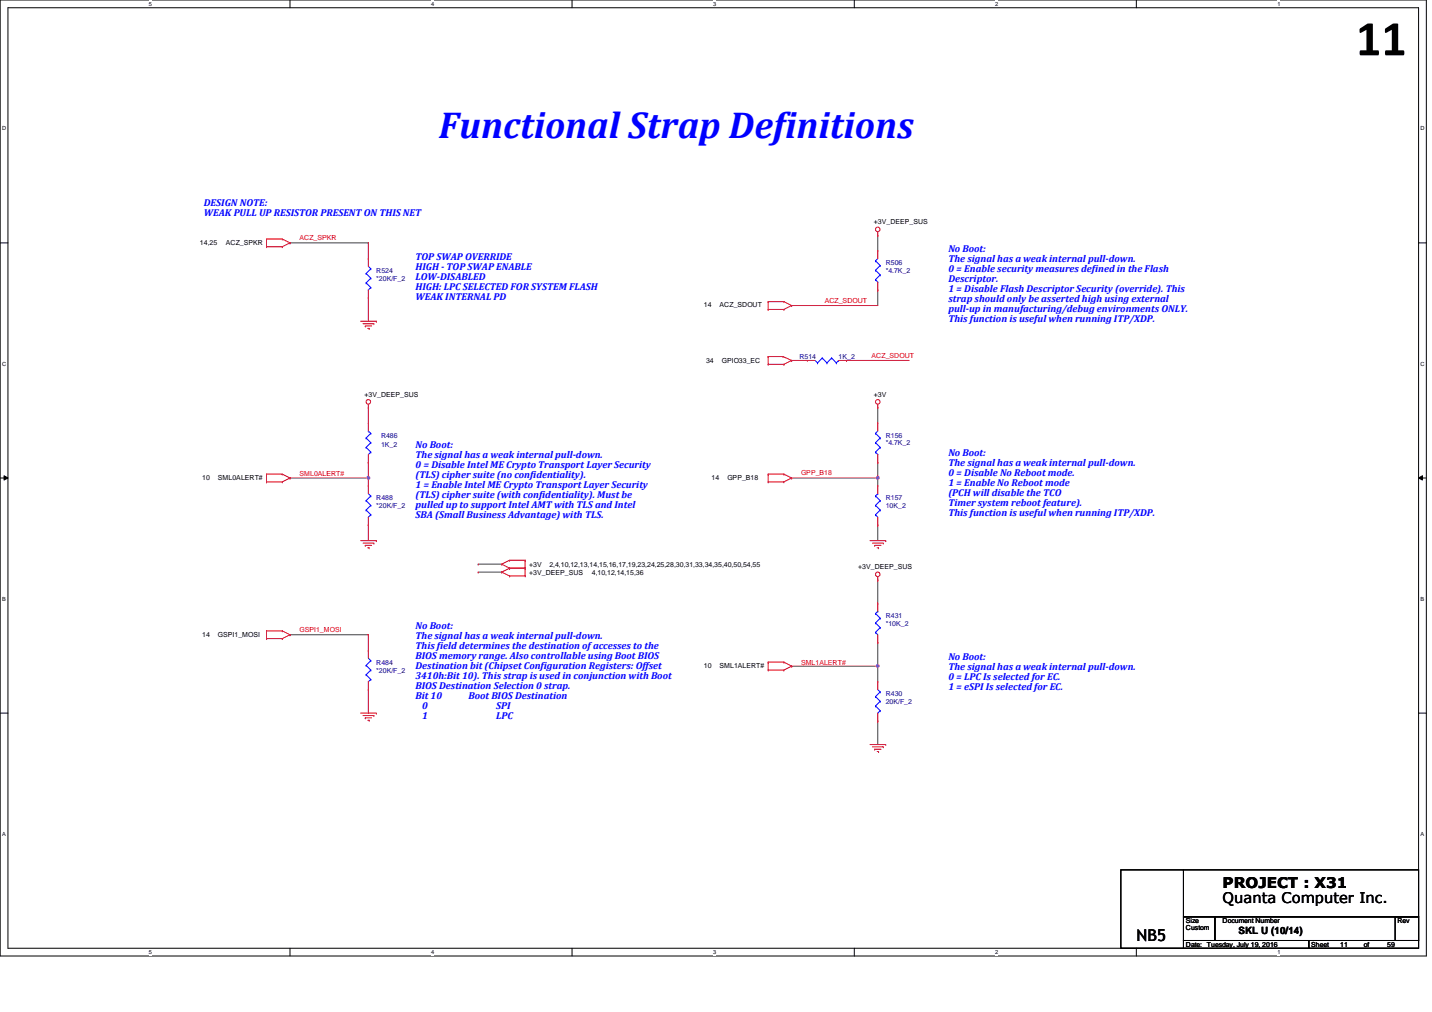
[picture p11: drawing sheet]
<svg xmlns="http://www.w3.org/2000/svg" width="297mm" height="210mm" viewBox="0 0 297 210" stroke-linecap="round" stroke-linejoin="round" font-family="sans-serif">
<defs><g id="words">
<text font-size="10.4" x="281.3" y="11.5">11</text>
<text font-size="7.8" fill="#00f" x="91.1" y="28.5">Functional Strap Definitions</text>
<text font-size="3.4" x="235.8" y="195.2">NB5</text>
<g font-size="3">
<text x="253.6" y="184.3">PROJECT : X31</text>
<text x="253.6" y="187.2">Quanta Computer Inc.</text>
</g>
<g font-size="2.1" fill="#00f">
<text x="42.3" y="42.6">DESIGN NOTE:</text>
<text x="42.3" y="44.7">WEAK PULL UP RESISTOR PRESENT ON THIS NET</text>
<text x="86.2" y="54">TOP SWAP OVERRIDE</text>
<text x="196.7" y="52.4">No Boot:</text>
<text x="86.2" y="56">HIGH - TOP SWAP ENABLE</text>
<text x="86.2" y="58.1">LOW-DISABLED</text>
<text x="196.7" y="54.4">The signal has a weak internal pull-down.</text>
<text x="196.7" y="56.5">0 = Enable security measures defined in the Flash</text>
<text x="196.7" y="58.6">Descriptor.</text>
<text x="86.2" y="60.2">HIGH: LPC SELECTED FOR SYSTEM FLASH</text>
<text x="86.2" y="62.3">WEAK INTERNAL PD</text>
<text x="196.7" y="60.7">1 = Disable Flash Descriptor Security (override). This</text>
<text x="196.7" y="62.7">strap should only be asserted high using external</text>
<text x="196.7" y="64.8">pull-up in manufacturing/debug environments ONLY.</text>
<text x="196.7" y="66.9">This function is useful when running ITP/XDP.</text>
<text x="86.2" y="93">No Boot:</text>
<text x="86.2" y="95.1">The signal has a weak internal pull-down.</text>
<text x="196.7" y="94.6">No Boot:</text>
<text x="86.2" y="97.2">0 = Disable Intel ME Crypto Transport Layer Security</text>
<text x="86.2" y="99.2">(TLS) cipher suite (no confidentiality).</text>
<text x="86.2" y="101.3">1 = Enable Intel ME Crypto Transport Layer Security</text>
<text x="196.7" y="96.7">The signal has a weak internal pull-down.</text>
<text x="196.7" y="98.8">0 = Disable No Reboot mode.</text>
<text x="196.7" y="100.8">1 = Enable No Reboot mode</text>
<text x="86.2" y="103.4">(TLS) cipher suite (with confidentiality). Must be</text>
<text x="86.2" y="105.5">pulled up to support Intel AMT with TLS and Intel</text>
<text x="86.2" y="107.5">SBA (Small Business Advantage) with TLS.</text>
<text x="196.7" y="102.9">(PCH will disable the TCO</text>
<text x="196.7" y="105">Timer system reboot feature).</text>
<text x="196.7" y="107.1">This function is useful when running ITP/XDP.</text>
<text x="86.2" y="130.4">No Boot:</text>
<text x="86.2" y="132.5">The signal has a weak internal pull-down.</text>
<text x="86.2" y="134.5">This field determines the destination of accesses to the</text>
<text x="86.2" y="136.6">BIOS memory range. Also controllable using Boot BIOS</text>
<text x="196.7" y="136.9">No Boot:</text>
<text x="86.2" y="138.7">Destination bit (Chipset Configuration Registers: Offset</text>
<text x="86.2" y="140.8">3410h:Bit 10). This strap is used in conjunction with Boot</text>
<text x="86.2" y="142.8">BIOS Destination Selection 0 strap.</text>
<text x="196.7" y="139">The signal has a weak internal pull-down.</text>
<text x="196.7" y="141.1">0 = LPC Is selected for EC.</text>
<text x="196.7" y="143.1">1 = eSPI Is selected for EC.</text>
<text x="86.2" y="144.9">Bit 10</text>
<text x="87.6" y="147">0</text>
<text x="87.6" y="149.1">1</text>
<text x="97.2" y="144.9">Boot BIOS Destination</text>
<text x="102.9" y="147">SPI</text>
<text x="102.9" y="149.1">LPC</text>
</g>
<text font-size="2.1" x="256.9" y="193.7">SKL U (10/14)</text>
<g font-size="1.4">
<text x="181.3" y="46.5">+3V_DEEP_SUS</text>
<text x="41.5" y="50.8">14,25</text>
<text x="46.9" y="50.8">ACZ_SPKR</text>
<text x="146" y="63.8">14</text>
<text x="149.3" y="63.8">ACZ_SDOUT</text>
<text x="146.5" y="75.3">34</text>
<text x="149.7" y="75.3">GPIO33_EC</text>
<text x="75.6" y="82.3">+3V_DEEP_SUS</text>
<text x="181.3" y="82.3">+3V</text>
<text x="41.9" y="99.5">10</text>
<text x="45.2" y="99.5">SML0ALERT#</text>
<text x="147.6" y="99.5">14</text>
<text x="150.9" y="99.5">GPP_B18</text>
<text x="109.8" y="119.2">+3V_DEEP_SUS</text>
<text x="109.8" y="117.6">+3V</text>
<text x="114" y="117.6">2,4,10,12,13,14,15,16,17,19,23,24,25,28,30,31,33,34,35,40,50,54,55</text>
<text x="122.8" y="119.2">4,10,12,14,15,36</text>
<text x="178" y="118.1">+3V_DEEP_SUS</text>
<text x="41.9" y="132">14</text>
<text x="45.2" y="132">GSPI1_MOSI</text>
<text x="146" y="138.6">10</text>
<text x="149.3" y="138.6">SML1ALERT#</text>
<text x="246" y="191.5">Size</text>
<text x="253.6" y="191.5">Document Number</text>
<text x="289.9" y="191.5">Rev</text>
<text x="246" y="193">Custom</text>
<text x="246" y="196.4">Date: Tuesday, July 19, 2016</text>
<text x="272" y="196.4">Sheet</text>
<text x="278" y="196.4">11</text>
<text x="282.9" y="196.4">of</text>
<text x="287.7" y="196.4">59</text>
</g>
<g font-size="1.4" fill="#f00">
<text x="62.1" y="49.8">ACZ_SPKR</text>
<text x="171.1" y="62.8">ACZ_SDOUT</text>
<text x="180.8" y="74.2">ACZ_SDOUT</text>
<text x="62.1" y="98.8">SML0ALERT#</text>
<text x="166.2" y="98.6">GPP_B18</text>
<text x="62.1" y="131.1">GSPI1_MOSI</text>
<text x="166.2" y="137.8">SML1ALERT#</text>
</g>
<g font-size="1.4" fill="#000080">
<text x="78.1" y="56.6">R524</text>
<text x="78.1" y="58.3">*20K/F_2</text>
<text x="183.7" y="55">R506</text>
<text x="183.7" y="56.6">*4.7K_2</text>
<text x="165.8" y="74.5">R514</text>
<text x="173.9" y="74.5">1K_2</text>
<text x="79" y="90.8">R486</text>
<text x="79" y="92.7">1K_2</text>
<text x="183.7" y="90.8">R156</text>
<text x="183.7" y="92.4">*4.7K_2</text>
<text x="78.1" y="103.8">R488</text>
<text x="78.1" y="105.4">*20K/F_2</text>
<text x="183.7" y="103.8">R157</text>
<text x="183.7" y="105.4">10K_2</text>
<text x="183.7" y="128.1">R431</text>
<text x="183.7" y="129.8">*10K_2</text>
<text x="78.1" y="137.9">R484</text>
<text x="78.1" y="139.5">*20K/F_2</text>
<text x="183.7" y="144.4">R430</text>
<text x="183.7" y="146">20K/F_2</text>
</g>
<g font-size="1.2">
<text x="30.9" y="1.2">5</text>
<text x="89.4" y="1.2">4</text>
<text x="147.9" y="1.2">3</text>
<text x="206.5" y="1.2">2</text>
<text x="265" y="1.2">1</text>
<text x=".5" y="27.1">D</text>
<text x="294.7" y="27.1">D</text>
<text x=".5" y="75.8">C</text>
<text x="294.7" y="75.8">C</text>
<text x=".5" y="124.6">B</text>
<text x="294.7" y="124.6">B</text>
<text x=".5" y="173.4">A</text>
<text x="294.7" y="173.4">A</text>
<text x="30.9" y="197.9">5</text>
<text x="89.4" y="197.9">4</text>
<text x="147.9" y="197.9">3</text>
<text x="206.5" y="197.9">2</text>
<text x="265" y="197.9">1</text>
</g>
</g></defs>
<path d="M0 0h295.9v198.3h-295.9zM1.6 1.6h292.7v195.1h-292.7z" fill="none" stroke="#000" stroke-width=".21"/>
<g fill="#fff">
<path d="M30.9 .2h.6v1.3h-.6z"/>
<path d="M30.9 196.8h.6v1.4h-.6z"/>
</g>
<path d="M60.2 0v1.6M60.2 196.7v1.6" fill="none" stroke="#000" stroke-width=".21"/>
<g fill="#fff">
<path d="M89.4 .2h.6v1.3h-.6z"/>
<path d="M89.4 196.8h.6v1.4h-.6z"/>
</g>
<path d="M118.7 0v1.6M118.7 196.7v1.6" fill="none" stroke="#000" stroke-width=".21"/>
<g fill="#fff">
<path d="M147.9 .2h.6v1.3h-.6z"/>
<path d="M147.9 196.8h.6v1.4h-.6z"/>
</g>
<path d="M177.2 0v1.6M177.2 196.7v1.6" fill="none" stroke="#000" stroke-width=".21"/>
<g fill="#fff">
<path d="M206.5 .2h.5v1.3h-.5z"/>
<path d="M206.5 196.8h.5v1.4h-.5z"/>
</g>
<path d="M235.7 0v1.6M235.7 196.7v1.6" fill="none" stroke="#000" stroke-width=".21"/>
<g fill="#fff">
<path d="M265 .2h.6v1.3h-.6z"/>
<path d="M265 196.8h.6v1.4h-.6z"/>
<path d="M.5 26h.8v1.3h-.8z"/>
<path d="M294.7 26h.8v1.3h-.8z"/>
<path d="M.5 74.8h.8v1.3h-.8z"/>
<path d="M294.7 74.8h.8v1.3h-.8z"/>
</g>
<path d="M0 50.4h1.6M294.3 50.4h1.6" fill="none" stroke="#000" stroke-width=".21"/>
<g fill="#fff">
<path d="M.5 123.5h.7v1.3h-.7z"/>
<path d="M294.7 123.5h.7v1.3h-.7z"/>
</g>
<path d="M0 99.1h1.6M.8 98.7l.8 .4-.8 .5zM294.3 99.1l.8-.4v.9zM294.3 99.1h1.6" fill="none" stroke="#000" stroke-width=".21"/>
<path d="M.8 98.7l.8 .4-.8 .5zM294.3 99.1l.8-.4v.9z" fill="#000"/>
<g fill="#fff">
<path d="M.5 172.3h.7v1.3h-.7z"/>
<path d="M294.7 172.3h.7v1.3h-.7z"/>
</g>
<path d="M0 147.9h1.6M294.3 147.9h1.6" fill="none" stroke="#000" stroke-width=".21"/>
<g fill="none" stroke="#800040" stroke-width=".21">
<path d="M60.2 50.4h.1M60.2 50.4h16.2M76.4 50.4h.1M76.4 50.4v3.2M76.4 61.8h.1M76.4 61.8v4.8M60.2 99.1h.1M60.2 99.1h16.2v1.7M164.2 99.1h.1M182.1 95.9h.1M182.1 84.5h.1M182.1 95.9v3.2h-17.9"/>
<path d="M182.1 84.5v3.3M76.4 100.8h.1"/>
</g>
<circle cx="76.4" cy="99.1" r=".31" fill="#f0f"/>
<circle cx="76.4" cy="99.1" r=".31" fill="none" stroke="#f0f" stroke-width=".21"/>
<g fill="none" stroke="#800040" stroke-width=".21">
<path d="M182.1 48.8h.1M182.1 48.8v3.2M164.2 63.4h.1M182.1 60.1h.1M182.1 60.1v3.3h-17.9M76.4 108.9h.1M76.4 108.9v3.2M60.2 131.7h.1M60.2 131.7h16.2M76.4 131.7h.1M76.4 131.7v3.2M164.2 138.2h.1"/>
<path d="M164.2 138.2h17.9M182.1 138.2h.1M182.1 133.3h.1M182.1 133.3v8.1M76.4 143h.1M76.4 143v4.9M182.1 149.5h.1M182.1 149.5v4.9"/>
</g>
<circle cx="182.1" cy="138.1" r=".3" fill="#f0f"/>
<circle cx="182.1" cy="138.1" r=".3" fill="none" stroke="#f0f" stroke-width=".21"/>
<path d="M164.2 74.8h.1M164.2 74.8h3.3M175.6 74.8h.1M175.6 74.8h13M76.4 95.9h.1M76.4 95.9v3.2M182.1 99.1h.1M182.1 99.1v1.7M182.1 108.9h.1M182.1 108.9v3.2M182.1 120.3h.1M182.1 120.3v4.8" fill="none" stroke="#800040" stroke-width=".21"/>
<circle cx="182.1" cy="99.1" r=".31" fill="#f0f"/>
<circle cx="182.1" cy="99.1" r=".31" fill="none" stroke="#f0f" stroke-width=".21"/>
<path d="M76.4 84.5h.1M76.4 84.5v3.3M99.2 118.7h.1M99.2 117h.1M99.2 118.7h4.9M99.2 117h4.9" fill="none" stroke="#800040" stroke-width=".21"/>
<g fill="none" stroke="#f00" stroke-width=".21">
<path d="M55.3 51.2h.1M55.3 49.6h.1M55.3 49.6h3.2M55.3 51.2h3.2M55.3 49.6v1.6M58.5 49.6h.1M58.5 51.2h.1M58.5 49.6l1.7 .8M60.2 50.4h.1M60.2 50.4l-1.7 .8M76.4 53.6h.1M76.4 53.6v1.6"/>
<path d="M182.1 48.8h.1M182.1 52h.1M182.1 48.1v.7M182.1 52v1.6M182.1 58.5v1.6M74.8 66.6h3.3M75.3 67.1h2.3M75.8 67.6h.1M75.8 67.6h1.3M76.3 68.1h.3M76.4 61.8h.1M76.4 60.1v1.7"/>
<path d="M76.6 68.1h.1M77.6 67.1h.1M78.1 66.6h.1M159.3 64.2h.1M159.3 62.6h.1M159.3 74h.1M159.3 75.6h.1M159.3 62.6v1.6M159.3 74v1.6M159.3 62.6h3.3M159.3 64.2h3.3M159.3 74h3.1"/>
<path d="M159.3 75.6h3.3M162.4 74h.1M162.4 74l1.8 .8M162.6 62.6h.1M162.6 64.2h.1M162.6 75.6h.1M162.6 62.6l1.6 .8M164.2 63.4h.1M164.2 74.8h.1M164.2 63.4l-1.6 .8M164.2 74.8l-1.6 .8M167.5 74.8h.1"/>
<path d="M167.5 74.8h1.6M173.9 74.8h1.7M175.6 74.8h.1M182.1 60.1h.1M55.3 99.9h.1M55.3 98.3h.1M55.3 98.3v1.6M55.3 98.3h3.2M55.3 99.9h3.2M58.5 98.3h.1M58.5 99.9h.1M58.5 98.3l1.7 .8"/>
<path d="M60.2 99.1h.1M60.2 99.1l-1.7 .8M76.4 84.5h.1M76.4 95.9h.1M76.4 87.8h.1M76.4 83.9v.6M76.4 87.8v1.6M76.4 94.3v1.6M159.3 99.9h.1M159.3 98.3h.1M159.3 98.3h3.3M159.3 99.9h3.3"/>
<path d="M159.3 98.3v1.6M162.6 98.3h.1M162.6 99.9h.1M162.6 98.3l1.6 .8M164.2 99.1h.1M164.2 99.1l-1.6 .8M182.1 84.5h.1M182.1 87.8h.1M182.1 95.9h.1M182.1 83.9v.6M182.1 87.8v1.6M182.1 94.3v1.6"/>
<path d="M74.8 112.1h3.3M75.3 112.6h2.3M75.8 113.1h.1M75.8 113.1h1.3M76.3 113.6h.3M76.4 100.8h.1M76.4 108.9h.1M76.4 100.8v1.6M76.4 107.3v1.6M76.6 113.6h.1M77.6 112.6h.1M78.1 112.1h.1"/>
<path d="M104.1 118.7h.1M104.1 117h.1M104.1 118.7l1.6 .8M104.1 117l1.6 .9M105.7 117.9h.1M105.7 119.5h.1M105.7 116.2h.1M105.7 117.9l-1.6 .8M105.7 117.9h3.2M105.7 119.5h3.2M105.7 116.2l-1.6 .8M105.7 116.2h3.2"/>
<path d="M108.9 117.9h.1M108.9 119.5h.1M108.9 116.2h.1M108.9 116.2v3.3M180.5 112.1h3.2M181 112.6h2.2M181.4 113.1h.1M181.4 113.1h1.3M181.9 113.6h.3M182.1 108.9h.1M182.1 100.8h.1M182.1 100.8v1.6"/>
<path d="M182.1 107.3v1.6M182.1 119.6v.7M182.2 113.6h.1M183.2 112.6h.1M183.7 112.1h.1M55.3 132.5h.1M55.3 130.9h.1M55.3 130.9v1.6M55.3 130.9h3.2M55.3 132.5h3.2M58.5 130.9h.1M58.5 132.5h.1"/>
<path d="M58.5 130.9l1.7 .8M60.2 131.7h.1M60.2 131.7l-1.7 .8M76.4 134.9h.1M76.4 134.9v1.6M159.3 139h.1M159.3 137.3h.1M159.3 137.3v1.7M159.3 137.3h3.3M159.3 139h3.3M162.6 137.3h.1M162.6 139h.1"/>
<path d="M162.6 137.3l1.6 .9M164.2 138.2h.1M164.2 138.2l-1.6 .8M182.1 120.3h.1M182.1 133.3h.1M182.1 125.1h.1M182.1 125.1v1.7M182.1 131.7v1.6M74.8 147.9h3.3M75.3 148.4h2.3M75.8 148.9h.1M75.8 148.9h1.3"/>
<path d="M76.3 149.4h.3M76.4 143h.1M76.4 141.4v1.6M76.6 149.4h.1M77.6 148.4h.1M78.1 147.9h.1M180.5 154.4h3.2M181 154.9h2.2M181.4 155.4h.1M181.4 155.4h1.3M181.9 155.9h.3M182.1 141.4h.1"/>
<path d="M182.1 149.5h.1M182.1 141.4v1.6M182.1 147.9v1.6M182.2 155.9h.1M183.2 154.9h.1M183.7 154.4h.1"/>
<circle cx="182.1" cy="47.6" r=".47"/>
<circle cx="76.4" cy="83.3" r=".47"/>
<circle cx="182.1" cy="83.3" r=".47"/>
<circle cx="182.1" cy="119.1" r=".47"/>
</g>
<path d="M232.5 180.4h13v16.3h-13zM245.5 180.4h48.8v9.8h-48.8zM245.5 190.2h6.5v4.9h-6.5zM245.5 195.1h26v1.6h-26zM252 190.2h42.3v4.9h-42.3zM271.5 195.1h22.8v1.6h-22.8zM289.4 190.2h4.9v4.9h-4.9z" fill="none" stroke="#000" stroke-width=".21"/>
<g fill="none" stroke="#00f" stroke-width=".21">
<path d="M75.9 56.7h.1M75.9 58.7h.1M75.9 56.7l1 1M75.9 58.7l1 .9M76.4 55.2l.5 .6M76.9 55.8h.1M76.9 57.7h.1M76.9 59.6h.1M76.9 55.8l-1 .9M76.9 57.7l-1 1M76.9 59.6l-.5 .5M181.6 54.1h.1"/>
<path d="M181.6 56h.1M181.6 58h.1M181.6 54.1l1 1M181.6 56l1 1M181.6 58l.5 .5M182.1 58.5h.1M182.1 53.6l-.5 .5M182.6 55.1h.1M182.6 57h.1M182.6 55.1l-1 .9M182.6 57l-1 1M76.4 60.1h.1"/>
<path d="M169.1 74.8l.5 .5M169.6 75.3h.1M170.6 74.3h.1M170.6 74.3l-1 1M170.6 74.3l.9 1M171.5 75.3h.1M172.5 74.3h.1M172.5 74.3l-1 1M172.5 74.3l1 1M173.5 75.3h.1M173.9 74.8h.1M173.9 74.8l-.4 .5"/>
<path d="M75.9 92.8h.1M75.9 90.8h.1M75.9 92.8l1 1M75.9 90.8l1 1M76.4 89.4h.1M76.4 89.4l.5 .5M76.9 93.8h.1M76.9 91.8h.1M76.9 89.9h.1M76.9 93.8l-.5 .5M76.9 91.8l-1 1M76.9 89.9l-1 .9"/>
<path d="M181.6 89.9h.1M181.6 91.8h.1M181.6 93.8h.1M181.6 89.9l1 .9M181.6 91.8l1 1M181.6 93.8l.5 .5M182.1 94.3h.1M182.1 89.4l-.5 .5M182.6 90.8h.1M182.6 92.8h.1M182.6 90.8l-1 1M182.6 92.8l-1 1"/>
<path d="M75.9 103.8h.1M75.9 105.8h.1M75.9 103.8l1 1M75.9 105.8l1 1M76.4 107.3h.1M76.4 102.4l.5 .5M76.9 102.9h.1M76.9 104.8h.1M76.9 106.8h.1M76.9 102.9l-1 .9M76.9 104.8l-1 1M76.9 106.8l-.5 .5"/>
<path d="M181.6 106.8h.1M181.6 104.8h.1M181.6 102.9h.1M181.6 106.8l.5 .5M181.6 104.8l1 1M181.6 102.9l1 .9M182.1 102.4h.1M182.1 102.4l-.5 .5M182.6 105.8h.1M182.6 103.8h.1M182.6 105.8l-1 1M182.6 103.8l-1 1"/>
<path d="M75.9 138h.1M75.9 140h.1M75.9 138l1 1M75.9 140l1 .9M76.4 136.5l.5 .5M76.9 137h.1M76.9 139h.1M76.9 137l-1 1M76.9 139l-1 1M181.6 131.1h.1M181.6 129.2h.1M181.6 127.3h.1"/>
<path d="M181.6 131.1l.5 .6M181.6 129.2l1 1M181.6 127.3l1 .9M182.1 126.8h.1M182.1 126.8l-.5 .5M182.6 130.2h.1M182.6 128.2h.1M182.6 130.2l-1 .9M182.6 128.2l-1 1M76.4 141.4h.1M76.9 140.9h.1M76.9 140.9l-.5 .5"/>
<path d="M181.6 144.5h.1M181.6 146.4h.1M181.6 144.5l1 1M181.6 146.4l1 1M182.1 147.9h.1M182.1 143l.5 .5M182.6 143.5h.1M182.6 145.5h.1M182.6 147.4h.1M182.6 143.5l-1 1M182.6 145.5l-1 .9M182.6 147.4l-.5 .5"/>
</g>
<circle cx="76.4" cy="99.1" r=".31" fill="#f0f"/>
<circle cx="76.4" cy="99.1" r=".31" fill="none" stroke="#f0f" stroke-width=".21"/>
<circle cx="182.1" cy="138.1" r=".3" fill="#f0f"/>
<circle cx="182.1" cy="138.1" r=".3" fill="none" stroke="#f0f" stroke-width=".21"/>
<circle cx="182.1" cy="99.1" r=".31" fill="#f0f"/>
<circle cx="182.1" cy="99.1" r=".31" fill="none" stroke="#f0f" stroke-width=".21"/>
<use href="#words"/>
</svg>
